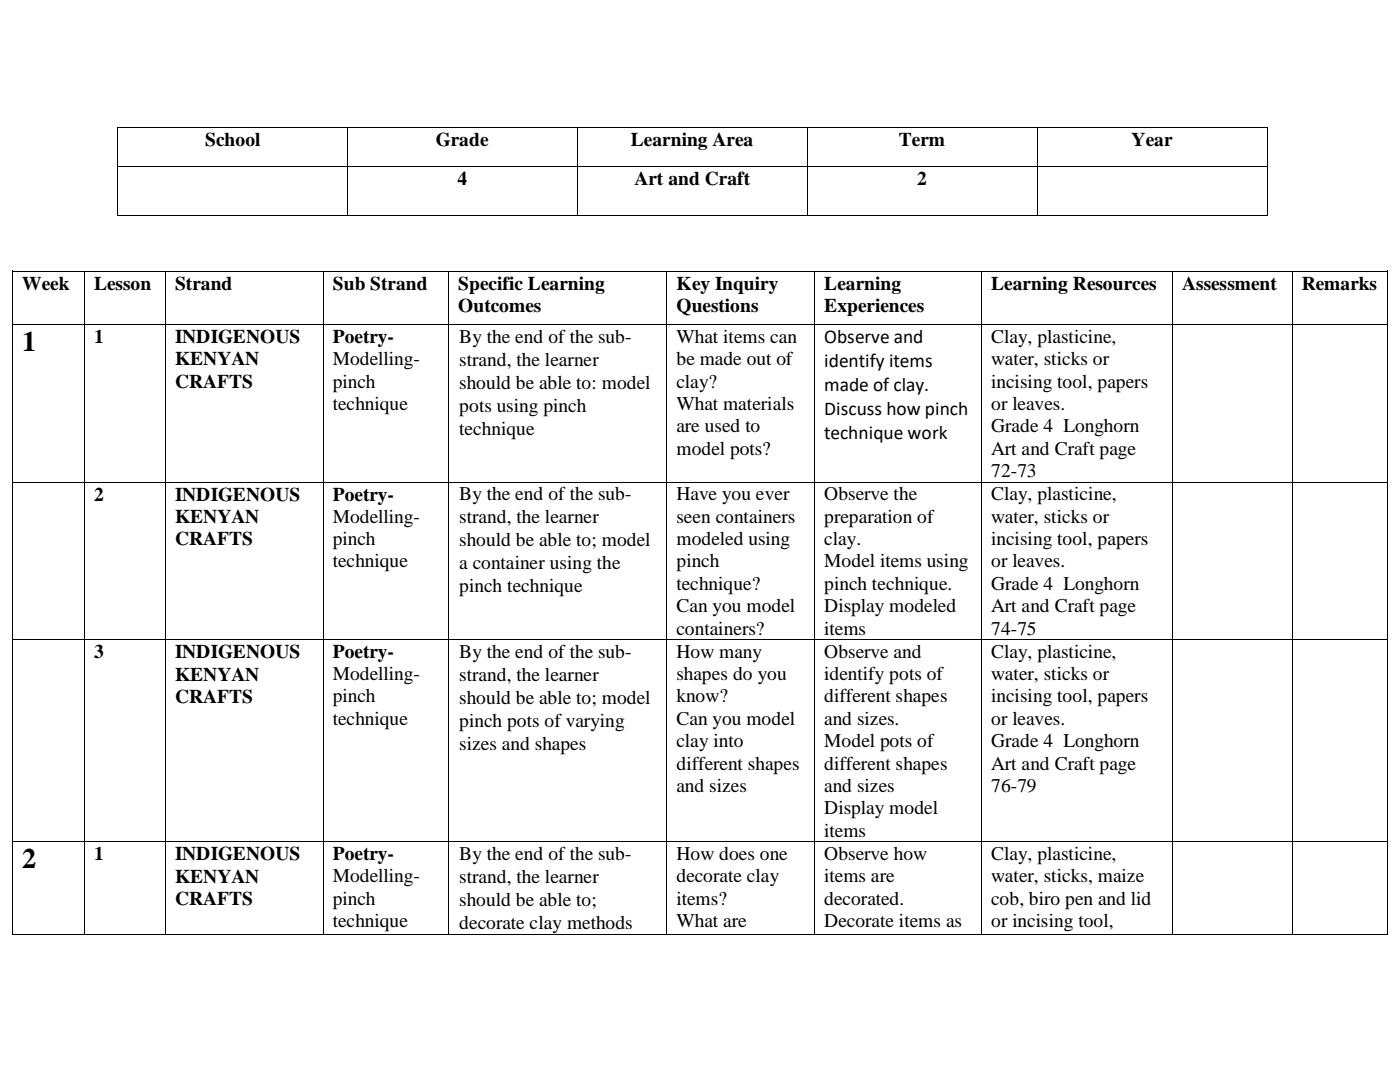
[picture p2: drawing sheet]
<svg xmlns="http://www.w3.org/2000/svg" width="279mm" height="216mm" viewBox="0 0 279 216" stroke-linecap="round" stroke-linejoin="round" font-family="sans-serif">
<defs><g id="words">
<g font-size="5.6">
<text x="4.4" y="70.1">1</text>
<text x="4.4" y="173.3">2</text>
</g>
<g font-size="3.9">
<text x="40.9" y="29.2">School</text>
<text x="87" y="29.2">Grade</text>
<text x="125.9" y="29.2">Learning Area</text>
<text x="179.4" y="29.2">Term</text>
<text x="225.8" y="29.2">Year</text>
<text x="91.3" y="37">4</text>
<text x="126.6" y="37">Art and Craft</text>
<text x="183.1" y="37">2</text>
<text x="4.4" y="57.8">Week</text>
<text x="18.8" y="57.8">Lesson</text>
<text x="34.9" y="57.8">Strand</text>
<text x="66.4" y="57.8">Sub Strand</text>
<text x="91.5" y="57.8">Specific Learning</text>
<text x="135" y="57.8">Key Inquiry</text>
<text x="164.5" y="57.8">Learning</text>
<text x="197.8" y="57.8">Learning Resources</text>
<text x="235.9" y="57.8">Assessment</text>
<text x="259.8" y="57.8">Remarks</text>
<text x="91.5" y="62.3">Outcomes</text>
<text x="135" y="62.3">Questions</text>
<text x="164.5" y="62.3">Experiences</text>
<text x="18.8" y="68.5">1</text>
<text x="34.9" y="68.5">INDIGENOUS</text>
<text x="66.4" y="68.5">Poetry-</text>
<text x="91.7" y="68.4">By the end of the sub-</text>
<text x="135" y="68.4">What items can</text>
<text x="164.5" y="68.5">Observe and</text>
<text x="197.8" y="68.4">Clay, plasticine,</text>
<text x="34.9" y="72.9">KENYAN</text>
<text x="34.9" y="77.4">CRAFTS</text>
<text x="66.4" y="72.8">Modelling-</text>
<text x="66.4" y="77.4">pinch</text>
<text x="91.7" y="73">strand, the learner</text>
<text x="91.7" y="77.6">should be able to: model</text>
<text x="135" y="72.8">be made out of</text>
<text x="135" y="77.4">clay?</text>
<text x="164.5" y="73.3">identify items</text>
<text x="197.8" y="72.8">water, sticks or</text>
<text x="197.8" y="77.4">incising tool, papers</text>
<text x="66.4" y="81.8">technique</text>
<text x="91.7" y="82.2">pots using pinch</text>
<text x="135" y="81.8">What materials</text>
<text x="164.5" y="78.1">made of clay.</text>
<text x="164.5" y="82.8">Discuss how pinch</text>
<text x="197.8" y="81.8">or leaves.</text>
<text x="91.7" y="86.8">technique</text>
<text x="135" y="86.2">are used to</text>
<text x="164.5" y="87.5">technique work</text>
<text x="197.8" y="86.2">Grade 4 Longhorn</text>
<text x="135" y="90.7">model pots?</text>
<text x="197.8" y="90.7">Art and Craft page</text>
<text x="197.8" y="95.2">72-73</text>
<text x="18.8" y="99.9">2</text>
<text x="34.9" y="99.9">INDIGENOUS</text>
<text x="66.4" y="99.9">Poetry-</text>
<text x="91.7" y="99.8">By the end of the sub-</text>
<text x="135" y="99.8">Have you ever</text>
<text x="164.5" y="99.8">Observe the</text>
<text x="197.8" y="99.8">Clay, plasticine,</text>
<text x="34.9" y="104.4">KENYAN</text>
<text x="66.4" y="104.3">Modelling-</text>
<text x="91.7" y="104.5">strand, the learner</text>
<text x="135" y="104.3">seen containers</text>
<text x="164.5" y="104.3">preparation of</text>
<text x="197.8" y="104.3">water, sticks or</text>
<text x="34.9" y="108.8">CRAFTS</text>
<text x="66.4" y="108.8">pinch</text>
<text x="66.4" y="113.2">technique</text>
<text x="91.7" y="109">should be able to; model</text>
<text x="91.7" y="113.6">a container using the</text>
<text x="135" y="108.8">modeled using</text>
<text x="135" y="113.2">pinch</text>
<text x="164.5" y="108.8">clay.</text>
<text x="164.5" y="113.2">Model items using</text>
<text x="197.8" y="108.8">incising tool, papers</text>
<text x="197.8" y="113.2">or leaves.</text>
<text x="91.7" y="118.2">pinch technique</text>
<text x="135" y="117.7">technique?</text>
<text x="164.5" y="117.7">pinch technique.</text>
<text x="197.8" y="117.7">Grade 4 Longhorn</text>
<text x="135" y="122.2">Can you model</text>
<text x="164.5" y="122.2">Display modeled</text>
<text x="197.8" y="122.2">Art and Craft page</text>
<text x="18.8" y="131.3">3</text>
<text x="34.9" y="131.3">INDIGENOUS</text>
<text x="66.4" y="131.3">Poetry-</text>
<text x="91.7" y="131.3">By the end of the sub-</text>
<text x="135" y="126.6">containers?</text>
<text x="135" y="131.3">How many</text>
<text x="164.5" y="126.6">items</text>
<text x="164.5" y="131.3">Observe and</text>
<text x="197.8" y="126.6">74-75</text>
<text x="197.8" y="131.3">Clay, plasticine,</text>
<text x="34.9" y="135.8">KENYAN</text>
<text x="66.4" y="135.7">Modelling-</text>
<text x="91.7" y="135.9">strand, the learner</text>
<text x="135" y="135.7">shapes do you</text>
<text x="164.5" y="135.7">identify pots of</text>
<text x="197.8" y="135.7">water, sticks or</text>
<text x="34.9" y="140.2">CRAFTS</text>
<text x="66.4" y="140.2">pinch</text>
<text x="91.7" y="140.4">should be able to; model</text>
<text x="135" y="140.2">know?</text>
<text x="164.5" y="140.2">different shapes</text>
<text x="197.8" y="140.2">incising tool, papers</text>
<text x="66.4" y="144.6">technique</text>
<text x="91.7" y="145">pinch pots of varying</text>
<text x="91.7" y="149.6">sizes and shapes</text>
<text x="135" y="144.6">Can you model</text>
<text x="135" y="149.1">clay into</text>
<text x="164.5" y="144.6">and sizes.</text>
<text x="164.5" y="149.1">Model pots of</text>
<text x="197.8" y="144.6">or leaves.</text>
<text x="197.8" y="149.1">Grade 4 Longhorn</text>
<text x="135" y="153.6">different shapes</text>
<text x="164.5" y="153.6">different shapes</text>
<text x="197.8" y="153.6">Art and Craft page</text>
<text x="135" y="158">and sizes</text>
<text x="164.5" y="158">and sizes</text>
<text x="197.8" y="158">76-79</text>
<text x="164.5" y="162.5">Display model</text>
<text x="164.5" y="167">items</text>
<text x="18.8" y="171.6">1</text>
<text x="34.9" y="171.6">INDIGENOUS</text>
<text x="66.4" y="171.6">Poetry-</text>
<text x="91.7" y="171.6">By the end of the sub-</text>
<text x="135" y="171.6">How does one</text>
<text x="164.5" y="171.6">Observe how</text>
<text x="197.8" y="171.6">Clay, plasticine,</text>
<text x="34.9" y="176.2">KENYAN</text>
<text x="66.4" y="176.1">Modelling-</text>
<text x="91.7" y="176.2">strand, the learner</text>
<text x="135" y="176.1">decorate clay</text>
<text x="164.5" y="176.1">items are</text>
<text x="197.8" y="176.1">water, sticks, maize</text>
<text x="34.9" y="180.6">CRAFTS</text>
<text x="66.4" y="180.5">pinch</text>
<text x="66.4" y="185">technique</text>
<text x="91.7" y="180.8">should be able to;</text>
<text x="91.7" y="185.4">decorate clay methods</text>
<text x="135" y="180.5">items?</text>
<text x="135" y="185">What are</text>
<text x="164.5" y="180.5">decorated.</text>
<text x="164.5" y="185">Decorate items as</text>
<text x="197.8" y="180.5">cob, biro pen and lid</text>
<text x="197.8" y="185">or incising tool,</text>
</g>
</g></defs>
<g fill="#000">
<path d="M23.4 25.4h.2v.2h-.2z" fill-rule="evenodd"/>
<path d="M23.4 25.4l.2 .2z" fill-rule="evenodd"/>
<path d="M23.4 33.2h.2v.3h-.2z" fill-rule="evenodd"/>
<path d="M69.3 25.5l.1 .1z" fill-rule="evenodd"/>
<path d="M69.3 25.4l.1 .2z" fill-rule="evenodd"/>
<path d="M69.3 33.2h.1v.3h-.1z" fill-rule="evenodd"/>
<path d="M115.2 25.5l.1 .1z" fill-rule="evenodd"/>
<path d="M115.2 25.4l.1 .2z" fill-rule="evenodd"/>
<path d="M115.2 33.2h.1v.3h-.1z" fill-rule="evenodd"/>
<path d="M161 25.5l.2 .1z" fill-rule="evenodd"/>
<path d="M161 25.4l.2 .2z" fill-rule="evenodd"/>
<path d="M161 33.2h.2v.3h-.2z" fill-rule="evenodd"/>
<path d="M206.9 25.5l.2 .1z" fill-rule="evenodd"/>
<path d="M206.9 25.4h.2v.2h-.2z" fill-rule="evenodd"/>
<path d="M206.9 33.2h.2v.3h-.2z" fill-rule="evenodd"/>
<path d="M252.8 25.4h.1v.2h-.1z" fill-rule="evenodd"/>
<path d="M252.8 25.4h.1v.2h-.1z" fill-rule="evenodd"/>
<path d="M252.8 33.2h.1v.3h-.1z" fill-rule="evenodd"/>
<path d="M2.5 54.1h.1v.2h-.1z" fill-rule="evenodd"/>
<path d="M2.5 54.1l.1 .1z" fill-rule="evenodd"/>
<path d="M16.8 54.2l.1 .1z" fill-rule="evenodd"/>
<path d="M16.8 54.1l.1 .1z" fill-rule="evenodd"/>
<path d="M23.4 43l.2 .1z" fill-rule="evenodd"/>
<path d="M23.4 43l.2 .1z" fill-rule="evenodd"/>
<path d="M33 54.2l.1 .1z" fill-rule="evenodd"/>
<path d="M33 54.1l.1 .1z" fill-rule="evenodd"/>
<path d="M64.4 54.2l.2 .1z" fill-rule="evenodd"/>
<path d="M64.4 54.1l.2 .1z" fill-rule="evenodd"/>
<path d="M69.3 43l.1 .1z" fill-rule="evenodd"/>
<path d="M89.5 54.2l.1 .1z" fill-rule="evenodd"/>
<path d="M89.5 54.1l.1 .1z" fill-rule="evenodd"/>
<path d="M115.2 43l.1 .1z" fill-rule="evenodd"/>
<path d="M133 54.2l.2 .1z" fill-rule="evenodd"/>
<path d="M133 54.1l.2 .1z" fill-rule="evenodd"/>
<path d="M161 43l.2 .1z" fill-rule="evenodd"/>
<path d="M162.5 54.2l.2 .1z" fill-rule="evenodd"/>
<path d="M162.5 54.1l.2 .1z" fill-rule="evenodd"/>
<path d="M195.9 54.2l.1 .1z" fill-rule="evenodd"/>
<path d="M195.9 54.1h.1v.1h-.1z" fill-rule="evenodd"/>
<path d="M206.9 43l.2 .1z" fill-rule="evenodd"/>
<path d="M234 54.2l.2 .1z" fill-rule="evenodd"/>
<path d="M234 54.1l.2 .1z" fill-rule="evenodd"/>
<path d="M252.8 43l.1 .1z" fill-rule="evenodd"/>
<path d="M252.8 43l.1 .1z" fill-rule="evenodd"/>
<path d="M257.8 54.2l.1 .1z" fill-rule="evenodd"/>
<path d="M257.8 54.1l.1 .1z" fill-rule="evenodd"/>
<path d="M276.9 54.1h.1v.2h-.1z" fill-rule="evenodd"/>
<path d="M276.9 54.1l.1 .1z" fill-rule="evenodd"/>
<path d="M2.5 64.7h.1v.2h-.1z" fill-rule="evenodd"/>
<path d="M16.8 64.7h.1v.2h-.1z" fill-rule="evenodd"/>
<path d="M33 64.7h.1v.2h-.1z" fill-rule="evenodd"/>
<path d="M64.4 64.7h.2v.2h-.2z" fill-rule="evenodd"/>
<path d="M89.5 64.7h.1v.2h-.1z" fill-rule="evenodd"/>
<path d="M133 64.7h.2v.2h-.2z" fill-rule="evenodd"/>
<path d="M162.5 64.7h.2v.2h-.2z" fill-rule="evenodd"/>
<path d="M195.9 64.7h.1v.2h-.1z" fill-rule="evenodd"/>
<path d="M234 64.7h.2v.2h-.2z" fill-rule="evenodd"/>
<path d="M257.8 64.7h.1v.2h-.1z" fill-rule="evenodd"/>
<path d="M276.9 64.7h.1v.2h-.1z" fill-rule="evenodd"/>
<path d="M2.5 96.1h.1v.2h-.1z" fill-rule="evenodd"/>
<path d="M16.8 96.1h.1v.2h-.1z" fill-rule="evenodd"/>
<path d="M33 96.1h.1v.2h-.1z" fill-rule="evenodd"/>
<path d="M64.4 96.1h.2v.2h-.2z" fill-rule="evenodd"/>
<path d="M89.5 96.1h.1v.2h-.1z" fill-rule="evenodd"/>
<path d="M133 96.1h.2v.2h-.2z" fill-rule="evenodd"/>
<path d="M162.5 96.1h.2v.2h-.2z" fill-rule="evenodd"/>
<path d="M195.9 96.1h.1v.2h-.1z" fill-rule="evenodd"/>
<path d="M234 96.1h.2v.2h-.2z" fill-rule="evenodd"/>
<path d="M257.8 96.1h.1v.2h-.1z" fill-rule="evenodd"/>
<path d="M276.9 96.1h.1v.2h-.1z" fill-rule="evenodd"/>
<path d="M2.5 127.5h.1v.2h-.1z" fill-rule="evenodd"/>
<path d="M16.8 127.5h.1v.2h-.1z" fill-rule="evenodd"/>
<path d="M33 127.5h.1v.2h-.1z" fill-rule="evenodd"/>
<path d="M64.4 127.5h.2v.2h-.2z" fill-rule="evenodd"/>
<path d="M89.5 127.5h.1v.2h-.1z" fill-rule="evenodd"/>
<path d="M133 127.5h.2v.2h-.2z" fill-rule="evenodd"/>
<path d="M162.5 127.5h.2v.2h-.2z" fill-rule="evenodd"/>
<path d="M195.9 127.5h.1v.2h-.1z" fill-rule="evenodd"/>
<path d="M234 127.5h.2v.2h-.2z" fill-rule="evenodd"/>
<path d="M257.8 127.5h.1v.2h-.1z" fill-rule="evenodd"/>
<path d="M276.9 127.5h.1v.2h-.1z" fill-rule="evenodd"/>
<path d="M2.5 167.9h.1v.2h-.1z" fill-rule="evenodd"/>
<path d="M16.8 167.9h.1v.2h-.1z" fill-rule="evenodd"/>
<path d="M33 167.9h.1v.2h-.1z" fill-rule="evenodd"/>
<path d="M64.4 167.9h.2v.2h-.2z" fill-rule="evenodd"/>
<path d="M89.5 167.9h.1v.2h-.1z" fill-rule="evenodd"/>
<path d="M133 167.9h.2v.2h-.2z" fill-rule="evenodd"/>
<path d="M162.5 167.9h.2v.2h-.2z" fill-rule="evenodd"/>
<path d="M195.9 167.9h.1v.2h-.1z" fill-rule="evenodd"/>
<path d="M234 167.9h.2v.2h-.2z" fill-rule="evenodd"/>
<path d="M257.8 167.9h.1v.2h-.1z" fill-rule="evenodd"/>
<path d="M276.9 167.9h.1v.2h-.1z" fill-rule="evenodd"/>
<path d="M2.5 186.4l.1 .1z" fill-rule="evenodd"/>
<path d="M2.5 186.4l.1 .1z" fill-rule="evenodd"/>
<path d="M16.8 186.4l.1 .1z" fill-rule="evenodd"/>
<path d="M33 186.4l.1 .1z" fill-rule="evenodd"/>
<path d="M64.4 186.4l.2 .1z" fill-rule="evenodd"/>
<path d="M89.5 186.4l.1 .1z" fill-rule="evenodd"/>
<path d="M133 186.4l.2 .1z" fill-rule="evenodd"/>
<path d="M162.5 186.4l.2 .1z" fill-rule="evenodd"/>
<path d="M195.9 186.4h.1v.1h-.1z" fill-rule="evenodd"/>
<path d="M234 186.4l.2 .1z" fill-rule="evenodd"/>
<path d="M257.8 186.4l.1 .1z" fill-rule="evenodd"/>
<path d="M276.9 186.4l.1 .1z" fill-rule="evenodd"/>
<path d="M276.9 186.4l.1 .1z" fill-rule="evenodd"/>
</g>
<g fill="none" stroke="#000" stroke-width=".2">
<path d="M23.5 25.6v7.6M23.5 33.5v9.5M23.6 25.5h45.7M23.6 33.3h45.7M69.4 25.6v7.6M69.4 33.5v9.5M69.4 25.5h45.8M69.4 33.3h45.8M115.2 25.6v7.6M115.2 33.5v9.5M115.3 25.5h45.7M115.3 33.3h45.7"/>
<path d="M161.1 25.6v7.6M161.1 33.5v9.5M161.2 25.5h45.7M161.2 33.3h45.7M207 25.6v7.6M207 33.5v9.5M207.1 25.5h45.7M207.1 33.3h45.7M252.9 25.6v7.6M252.9 33.5v9.5M2.5 54.3v10.4M2.6 54.1h14.2"/>
<path d="M16.9 54.3v10.4M16.9 54.1h16.1M23.6 43.1h45.7M33 54.3v10.4M33.1 54.1h31.3M64.5 54.3v10.4M64.6 54.1h24.9M69.4 43.1h45.8M89.6 54.3v10.4M89.6 54.1h43.4M115.3 43.1h45.7M133.1 54.3v10.4"/>
<path d="M133.2 54.1h29.3M161.2 43.1h45.7M162.6 54.3v10.4M162.7 54.1h33.2M196 54.3v10.4M196 54.1h38M207.1 43.1h45.7M234.1 54.3v10.4M234.2 54.1h23.6M257.9 54.3v10.4M257.9 54.1h18.9M276.9 54.3v10.4"/>
<path d="M2.5 64.9v31.2M2.6 64.8h14.2M16.9 64.9v31.2M16.9 64.8h16.1M33 64.9v31.2M33.1 64.8h31.3M64.5 64.9v31.2M64.6 64.8h24.9M89.6 64.9v31.2M89.6 64.8h43.4M133.1 64.9v31.2M133.2 64.8h29.3"/>
<path d="M162.6 64.9v31.2M162.7 64.8h33.2M196 64.9v31.2M196 64.8h38M234.1 64.9v31.2M234.2 64.8h23.6M257.9 64.9v31.2M257.9 64.8h18.9M276.9 64.9v31.2M2.5 96.3v31.2M2.6 96.2h14.2M16.9 96.3v31.2"/>
<path d="M16.9 96.2h16.1M33 96.3v31.2M33.1 96.2h31.3M64.5 96.3v31.2M64.6 96.2h24.9M89.6 96.3v31.2M89.6 96.2h43.4M133.1 96.3v31.2M133.2 96.2h29.3M162.6 96.3v31.2M162.7 96.2h33.2M196 96.3v31.2"/>
<path d="M196 96.2h38M234.1 96.3v31.2M234.2 96.2h23.6M257.9 96.3v31.2M257.9 96.2h18.9M276.9 96.3v31.2M2.5 127.7v40.2M2.6 127.6h14.2M16.9 127.7v40.2M16.9 127.6h16.1M33 127.7v40.2M33.1 127.6h31.3"/>
<path d="M64.5 127.7v40.2M64.6 127.6h24.9M89.6 127.7v40.2M89.6 127.6h43.4M133.1 127.7v40.2M133.2 127.6h29.3M162.6 127.7v40.2M162.7 127.6h33.2M196 127.7v40.2M196 127.6h38M234.1 127.7v40.2M234.2 127.6h23.6"/>
<path d="M257.9 127.7v40.2M257.9 127.6h18.9M276.9 127.7v40.2M2.5 168.1v18.3M2.6 168h14.2M16.9 168.1v18.3M16.9 168h16.1M33 168.1v18.3M33.1 168h31.3M64.5 168.1v18.3M64.6 168h24.9M89.6 168.1v18.3"/>
<path d="M89.6 168h43.4M133.1 168.1v18.3M133.2 168h29.3M162.6 168.1v18.3M162.7 168h33.2M196 168.1v18.3M196 168h38M234.1 168.1v18.3M234.2 168h23.6M257.9 168.1v18.3M257.9 168h18.9M276.9 168.1v18.3"/>
<path d="M2.6 186.5h14.2M16.9 186.5h16.1M33.1 186.5h31.3M64.6 186.5h24.9M89.6 186.5h43.4M133.2 186.5h29.3M162.7 186.5h33.2M196 186.5h38M234.2 186.5h23.6M257.9 186.5h18.9"/>
</g>
<use href="#words"/>
</svg>
